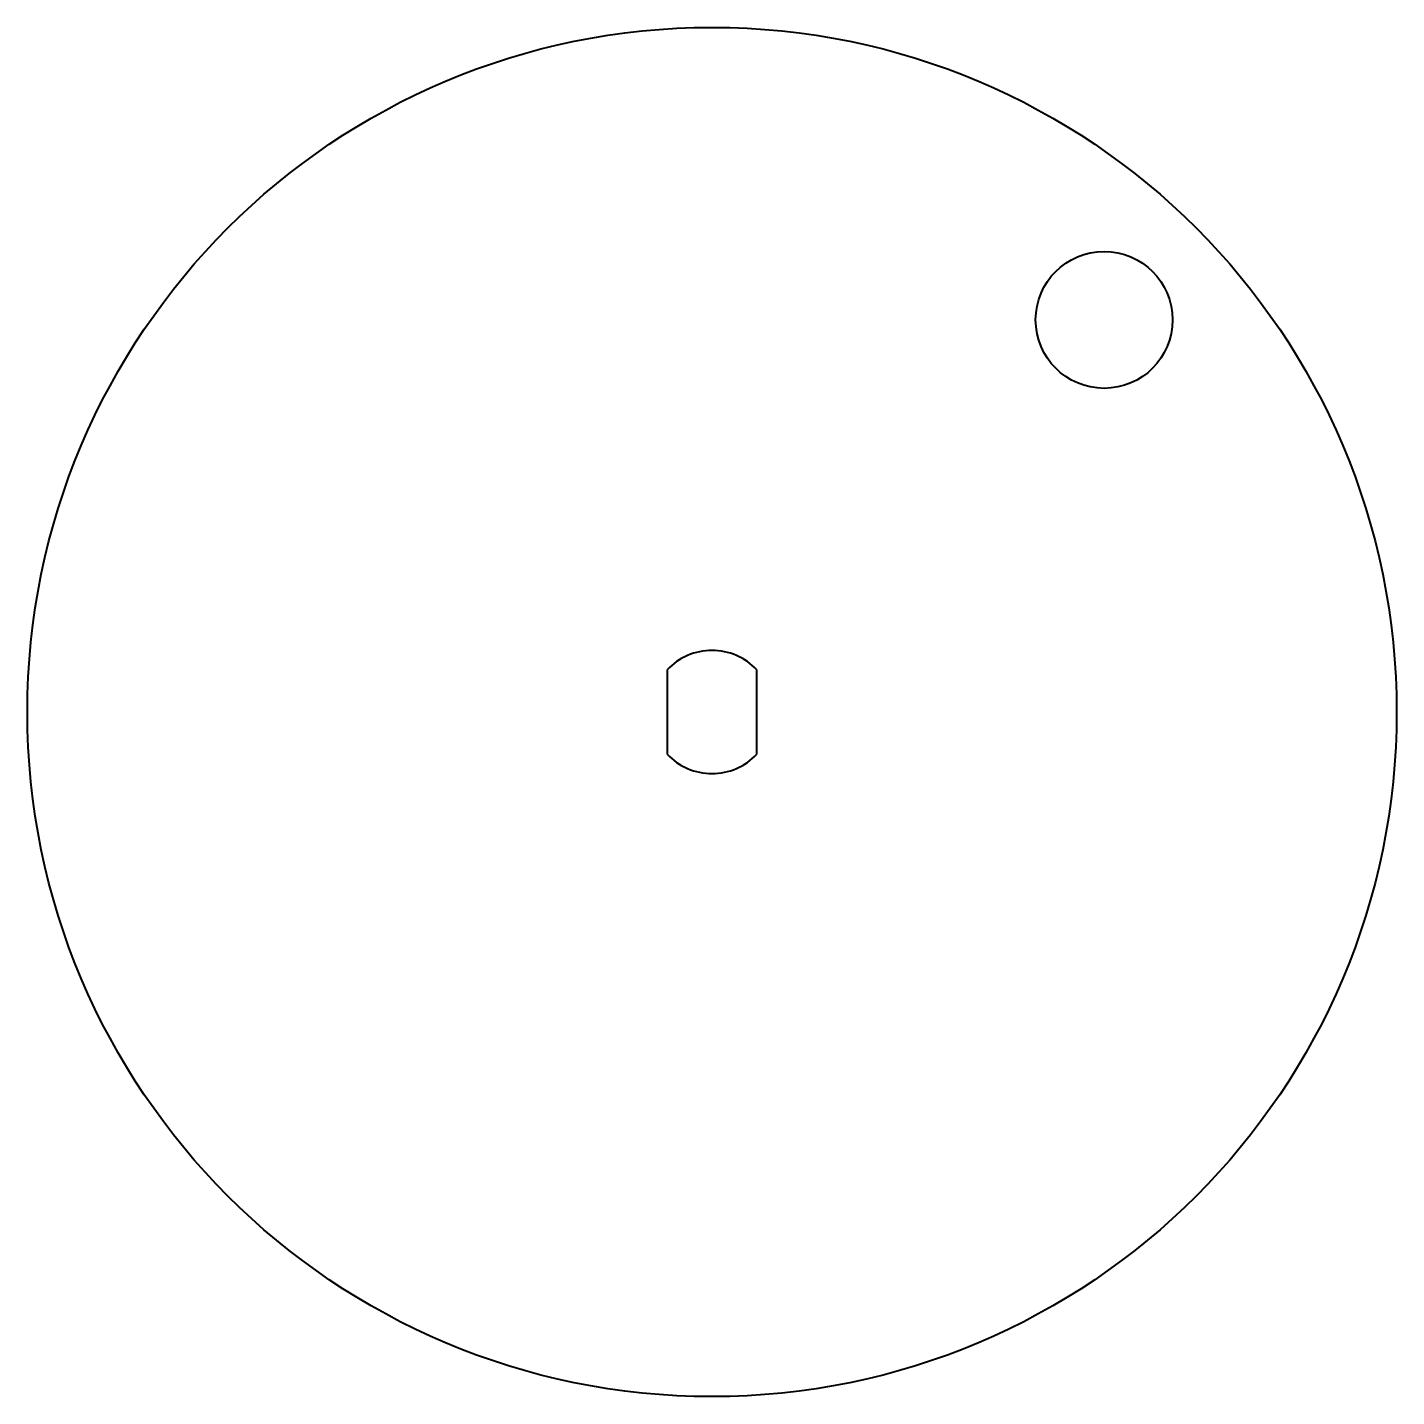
# Model space of a CAD drawing. Header units: millimetres. Extents: x -30 to 30, y -30 to 30.
import ezdxf

# ---------------------------------------------------------------- set-up
doc = ezdxf.new("R2010")
doc.units = ezdxf.units.MM
doc.layers.add('ModelSketch_Visible', color=7, linetype='Continuous', lineweight=40)

msp = doc.modelspace()

# ---------------------------------------------------------------- linework, layer by layer
at = {"layer": 'ModelSketch_Visible'}
for p, q in [((-1.967, 1.85), (-1.967, -1.85)), ((1.967, -1.85), (1.967, 1.85))]:
    msp.add_line(p, q, dxfattribs=at)
for centre, radius in [((0, 0), 30), ((17.183, 17.183), 3)]:
    msp.add_circle(centre, radius, dxfattribs=at)
for start, end in [(43.25017, 136.74983), (223.25017, 316.74983)]:
    msp.add_arc((0, 0), 2.7, start, end, dxfattribs=at)

doc.saveas('drawing.dxf')
